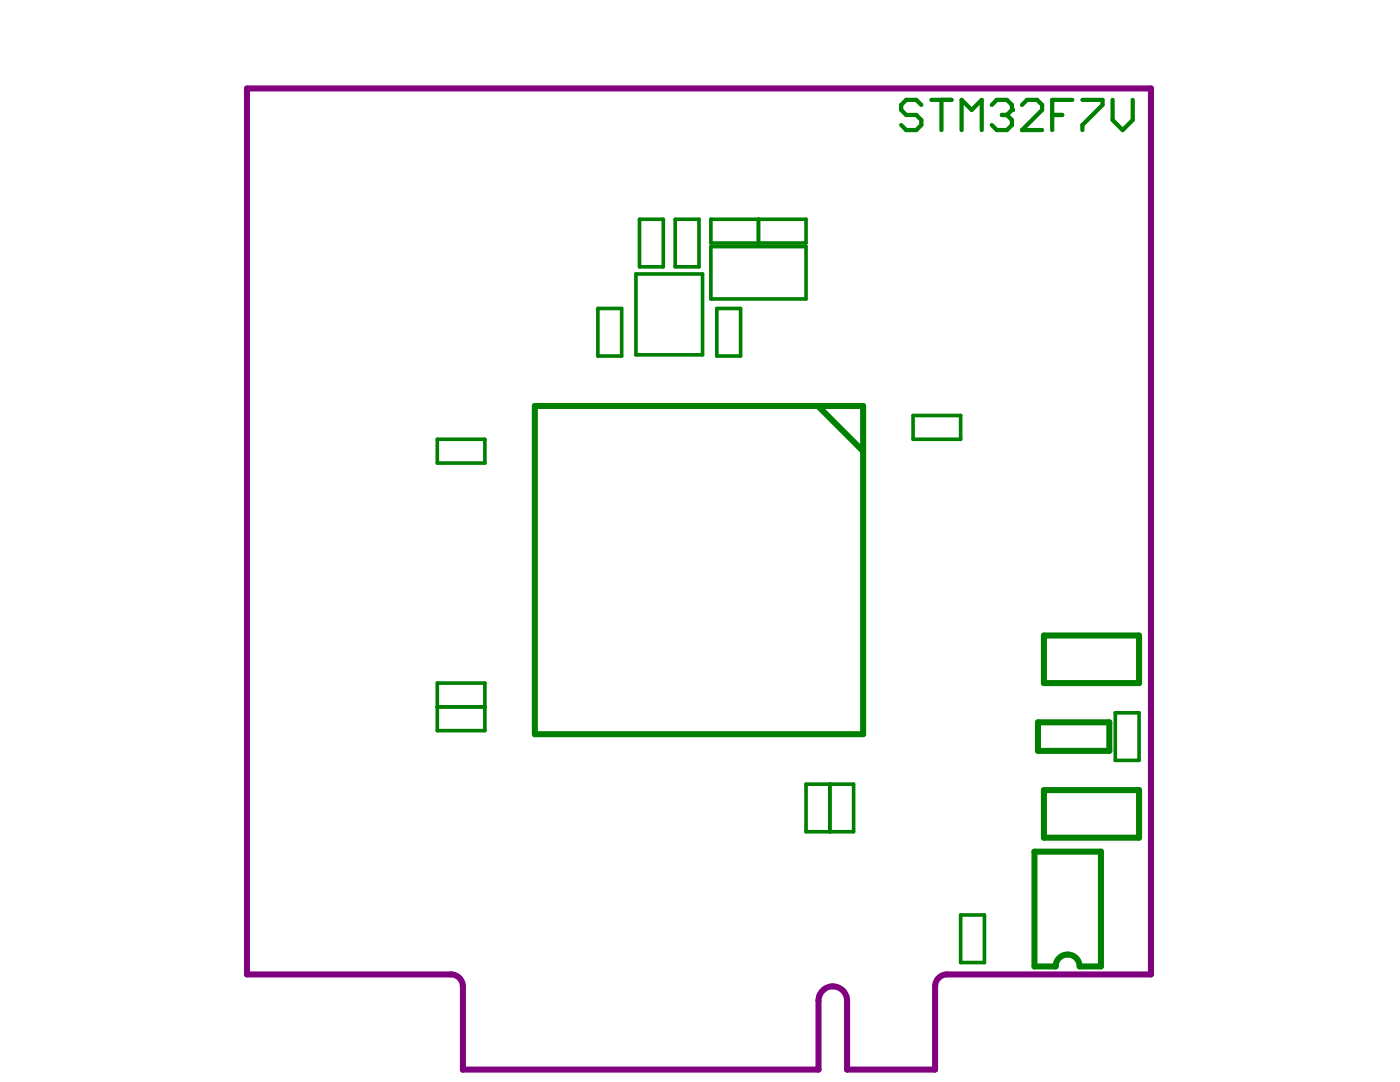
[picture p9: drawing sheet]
<svg xmlns="http://www.w3.org/2000/svg" width="279mm" height="216mm" viewBox="0 0 279 216" stroke-linecap="round" stroke-linejoin="round" font-family="sans-serif">
<path d="M49.3 17.6h180.4v176.8h-40.7a2.37 2.37 0 0 0-2.4 2.4v16.6h-17.5v-13.7a2.85 2.85 0 0 0-2.9-2.9 2.85 2.85 0 0 0-2.8 2.9v13.7h-71v-16.6a2.37 2.37 0 0 0-2.4-2.4h-40.7z" fill="none" stroke="#800080" stroke-width="1.2"/>
<g fill="none" stroke="#008000" stroke-width=".72">
<path d="M126.9 54.7h13.3v16.1h-13.3zM127.6 43.8h4.8v9.4h-4.8zM134.7 43.8h4.8v9.4h-4.8zM141.9 43.8h19v4.7h-19zM141.9 49.2h19v10.5h-19zM151.4 43.8v4.7M119.3 61.6h4.8v9.4h-4.8zM143.1 61.6h4.7v9.4h-4.7zM87.3 87.7h9.5v4.7h-9.5zM182.2 82.9h9.5v4.8h-9.5zM87.3 136.3h9.5v9.5h-9.5zM87.3 141h9.5"/>
<path d="M160.9 156.5h9.5v9.5h-9.5zM165.6 156.5v9.5M222.6 142.2h4.7v9.5h-4.7zM191.7 182.6h4.8v9.5h-4.8z"/>
</g>
<path d="M106.7 81h65.6v65.5h-65.6zM163.2 81l9.1 9M208.3 126.8h19v9.5h-19zM207.2 144.1h14.2v5.7h-14.2zM208.3 157.7h19v9.4h-19zM210.7 192.8h-4.2v-22.9h13.2v22.9h-4.2" fill="none" stroke="#008000" stroke-width="1.2"/>
<path d="M185.9 19.9h4M187.9 19.9v6.1M183.9 20.9l-1-1h-2l-1 1v1l1 1h2l1 1v1.1l-1 1h-2l-1-1M191.9 26v-6.1l2 2 2-2v6.1M197.9 20.9l1-1h2l1.1 1v1" fill="none" stroke="#008000" stroke-width=".84"/>
<circle cx="202" cy="21.9" r=".42" fill="#008000"/>
<path d="M214 19.9h-4v6.1M216 19.9h4v1l-4 4.1v1M222 19.9v4l2.1 2.1 2-2.1v-4M199.9 22.9h1M200.9 22.9l1.1 1v1.1l-1.1 1h-2l-1-1M202 21.9l-1.1 1M204 20.9l1-1h2l1 1v1l-4 4.1h4M210 22.9h2" fill="none" stroke="#008000" stroke-width=".84"/>
<path d="M213 190.5a2.37 2.37 0 0 0-2.3 2.3M213.1 190.5a2.37 2.37 0 0 1 2.4 2.3" fill="none" stroke="#008000" stroke-width="1.2"/>
</svg>
